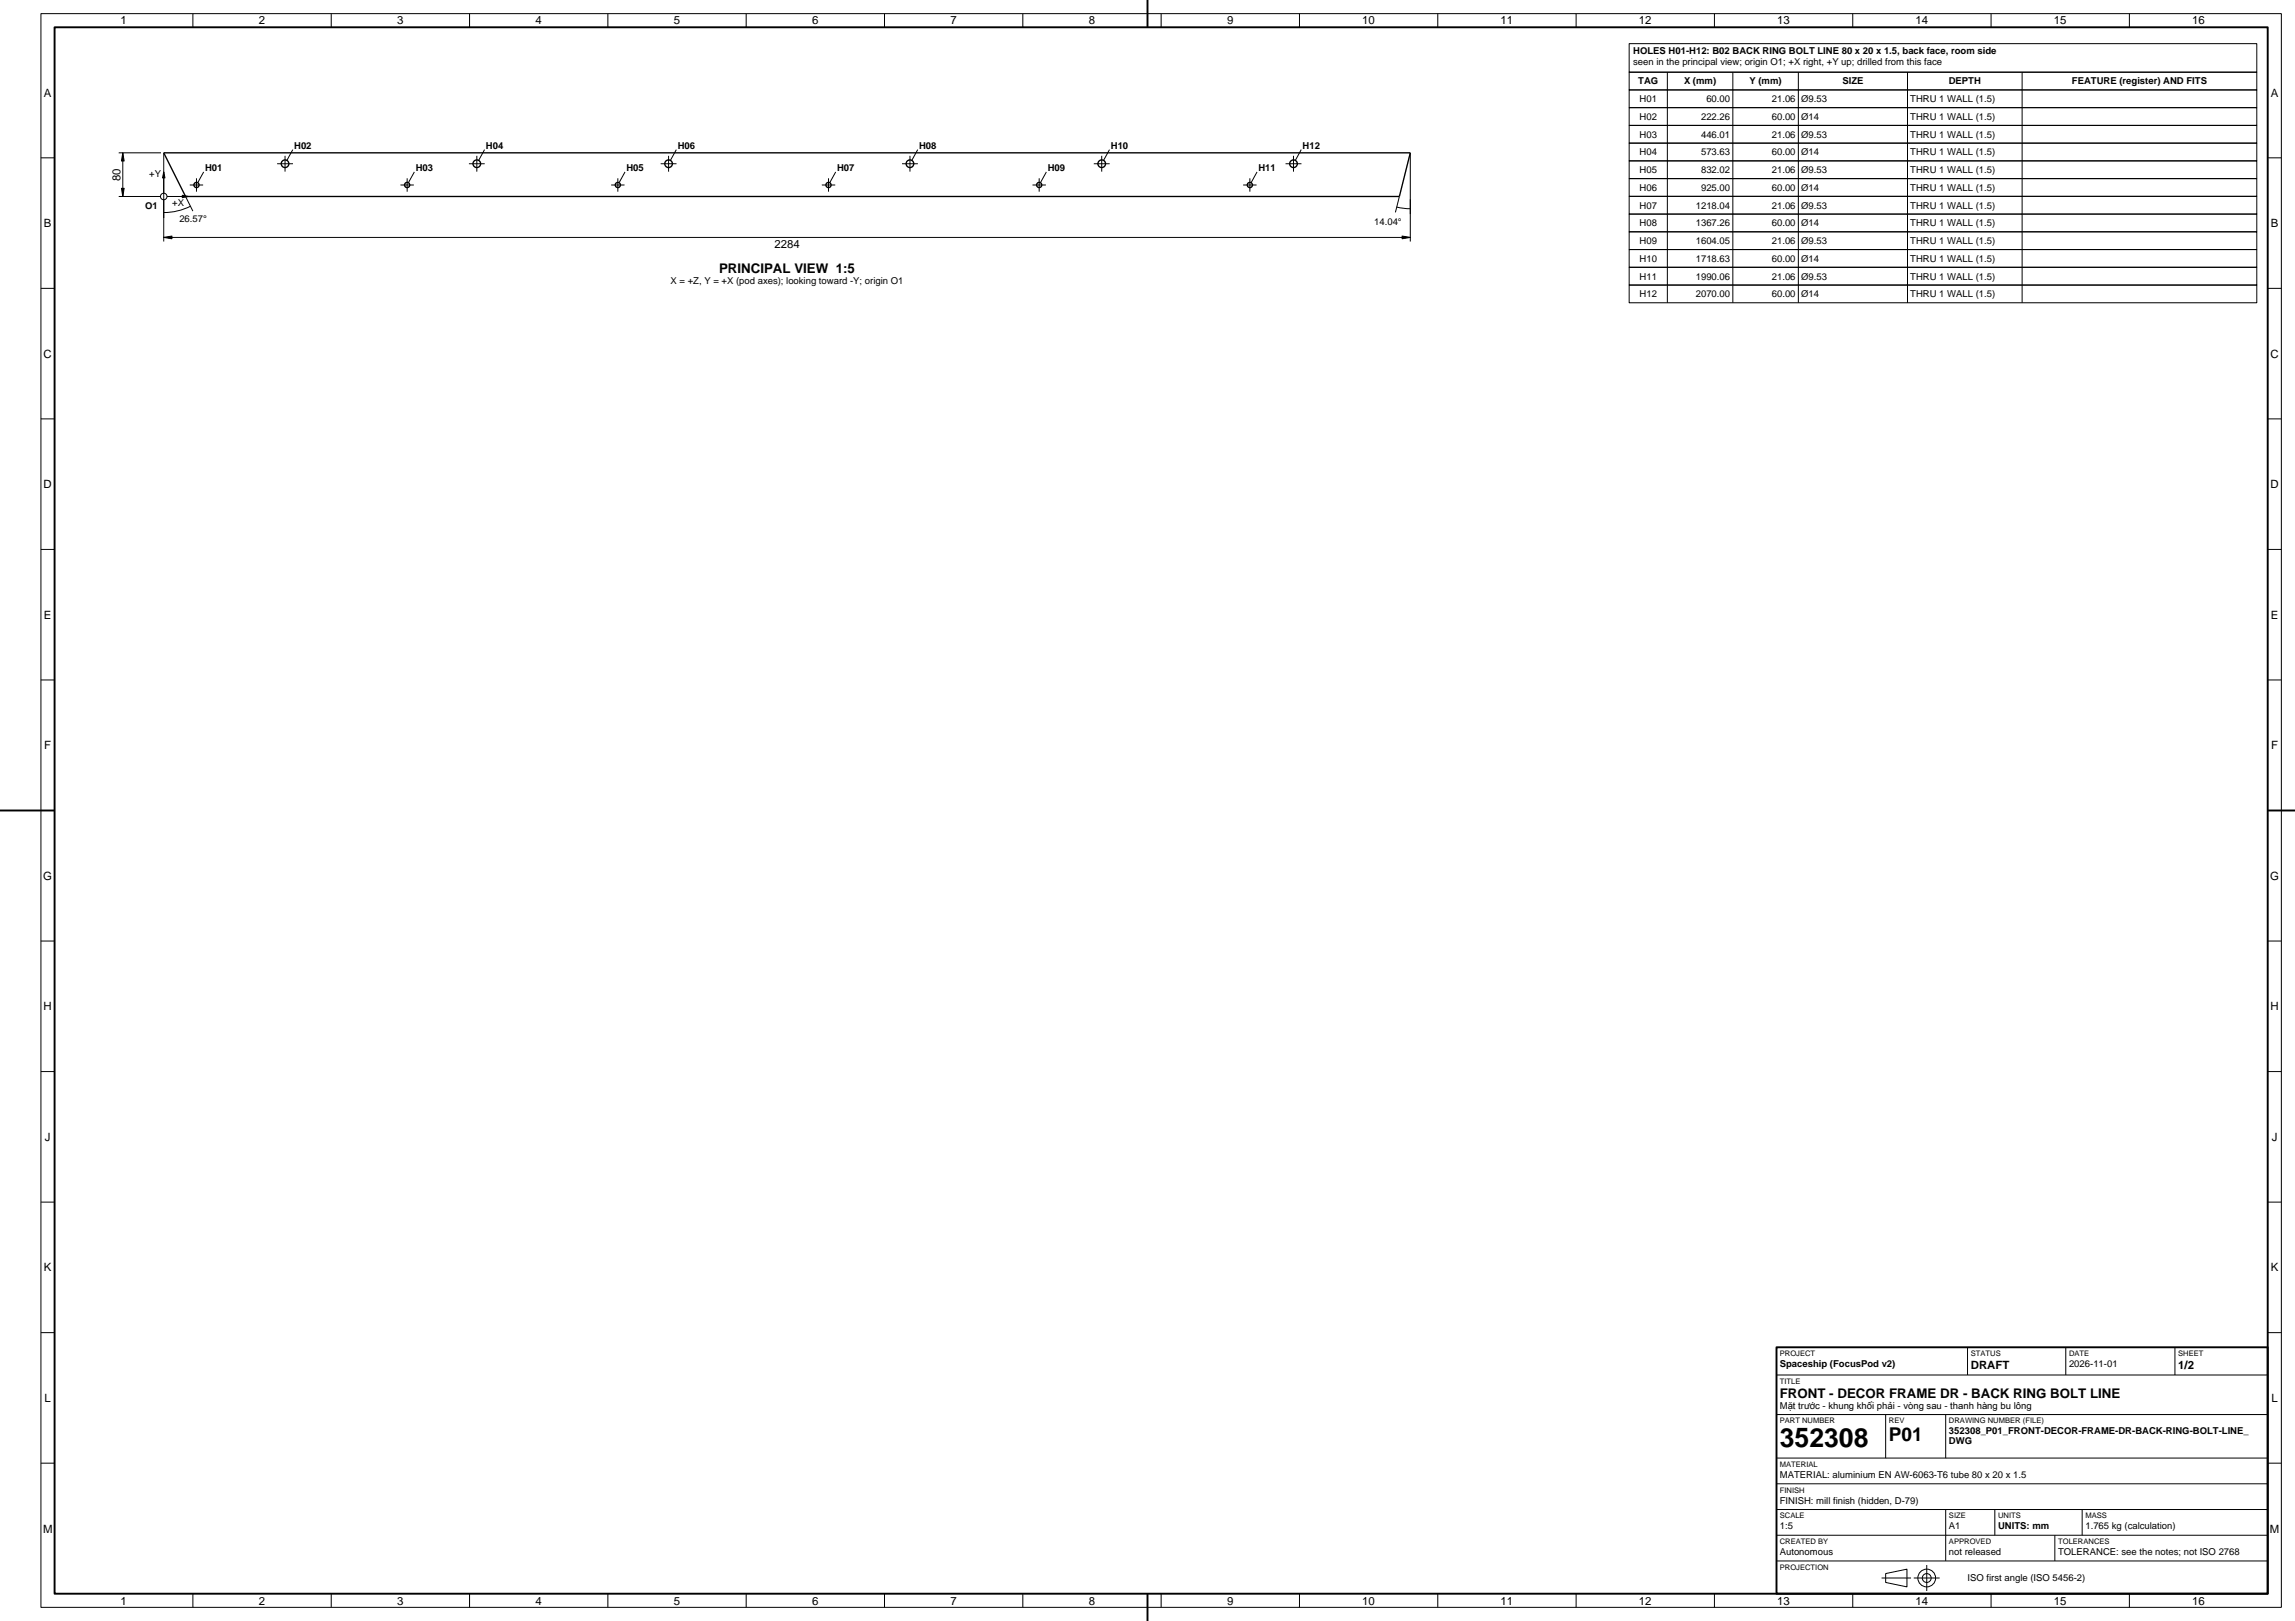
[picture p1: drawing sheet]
<svg xmlns="http://www.w3.org/2000/svg" width="841mm" height="594mm" viewBox="0 0 841 594" stroke-linecap="round" stroke-linejoin="round" font-family="sans-serif">
<defs><g id="words">
<text font-size="9.7" x="652.2" y="530.1">352308</text>
<text font-size="7" x="692.2" y="528.1">P01</text>
<g font-size="4.9">
<text x="263.5" y="100">PRINCIPAL VIEW 1:5</text>
<text x="652.2" y="512.1">FRONT - DECOR FRAME DR - BACK RING BOLT LINE</text>
</g>
<g font-size="4.2">
<text x="44.2" y="8.8">1</text>
<text x="94.9" y="8.8">2</text>
<text x="145.6" y="8.8">3</text>
<text x="196.2" y="8.8">4</text>
<text x="246.9" y="8.8">5</text>
<text x="297.6" y="8.8">6</text>
<text x="348.3" y="8.8">7</text>
<text x="399" y="8.8">8</text>
<text x="449.7" y="8.8">9</text>
<text x="499.2" y="8.8">10</text>
<text x="549.9" y="8.8">11</text>
<text x="600.6" y="8.8">12</text>
<text x="651.3" y="8.8">13</text>
<text x="702" y="8.8">14</text>
<text x="752.6" y="8.8">15</text>
<text x="803.3" y="8.8">16</text>
<text x="16.1" y="35.4">A</text>
<text x="832.1" y="35.4">A</text>
<text x="44.2" y="66.3" transform="rotate(-90 44.2 66.3)">80</text>
<text x="16.1" y="83.3">B</text>
<text x="832.1" y="83.3">B</text>
<text x="283.8" y="90.8">2284</text>
<text x="16" y="131.1">C</text>
<text x="832" y="131.1">C</text>
<text x="16" y="178.9">D</text>
<text x="832" y="178.9">D</text>
<text x="16.1" y="226.7">E</text>
<text x="832.1" y="226.7">E</text>
<text x="16.2" y="274.6">F</text>
<text x="832.2" y="274.6">F</text>
<text x="15.9" y="322.4">G</text>
<text x="831.9" y="322.4">G</text>
<text x="16" y="370.3">H</text>
<text x="832" y="370.3">H</text>
<text x="16.5" y="418.1">J</text>
<text x="832.5" y="418.1">J</text>
<text x="16.1" y="465.9">K</text>
<text x="832.1" y="465.9">K</text>
<text x="722.2" y="501.5">DRAFT</text>
<text x="798.2" y="501.5">1/2</text>
<text x="16.3" y="513.7">L</text>
<text x="832.3" y="513.7">L</text>
<text x="15.8" y="561.6">M</text>
<text x="831.8" y="561.6">M</text>
<text x="44.2" y="588.2">1</text>
<text x="94.9" y="588.2">2</text>
<text x="145.6" y="588.2">3</text>
<text x="196.2" y="588.2">4</text>
<text x="246.9" y="588.2">5</text>
<text x="297.6" y="588.2">6</text>
<text x="348.3" y="588.2">7</text>
<text x="399" y="588.2">8</text>
<text x="449.7" y="588.2">9</text>
<text x="499.2" y="588.2">10</text>
<text x="549.9" y="588.2">11</text>
<text x="600.6" y="588.2">12</text>
<text x="651.3" y="588.2">13</text>
<text x="702" y="588.2">14</text>
<text x="752.6" y="588.2">15</text>
<text x="803.3" y="588.2">16</text>
</g>
<g font-size="3.5">
<text x="598.5" y="19.7">HOLES H01-H12: B02 BACK RING BOLT LINE 80 x 20 x 1.5, back face, room side</text>
<text x="598.5" y="23.8">seen in the principal view; origin O1; +X right, +Y up; drilled from this face</text>
<text x="600.3" y="31">TAG</text>
<text x="617.1" y="31">X (mm)</text>
<text x="641.1" y="31">Y (mm)</text>
<text x="675.1" y="31">SIZE</text>
<text x="714.1" y="31">DEPTH</text>
<text x="759.2" y="31">FEATURE (register) AND FITS</text>
<text x="600.8" y="37.4">H01</text>
<text x="625.3" y="37.4">60.00</text>
<text x="649.3" y="37.4">21.06</text>
<text x="660" y="37.4">Ø9.53</text>
<text x="700" y="37.4">THRU 1 WALL (1.5)</text>
<text x="600.8" y="43.9">H02</text>
<text x="623.4" y="43.9">222.26</text>
<text x="649.3" y="43.9">60.00</text>
<text x="660" y="43.9">Ø14</text>
<text x="700" y="43.9">THRU 1 WALL (1.5)</text>
<text x="600.8" y="50.5">H03</text>
<text x="623.4" y="50.5">446.01</text>
<text x="649.3" y="50.5">21.06</text>
<text x="660" y="50.5">Ø9.53</text>
<text x="700" y="50.5">THRU 1 WALL (1.5)</text>
<text x="107.8" y="54.4">H02</text>
<text x="178.1" y="54.4">H04</text>
<text x="248.3" y="54.4">H06</text>
<text x="336.8" y="54.4">H08</text>
<text x="407.1" y="54.4">H10</text>
<text x="477.3" y="54.4">H12</text>
<text x="600.8" y="57">H04</text>
<text x="623.4" y="57">573.63</text>
<text x="649.3" y="57">60.00</text>
<text x="660" y="57">Ø14</text>
<text x="700" y="57">THRU 1 WALL (1.5)</text>
<text x="54.6" y="65">+Y</text>
<text x="75.1" y="62.6">H01</text>
<text x="152.3" y="62.6">H03</text>
<text x="229.5" y="62.6">H05</text>
<text x="306.7" y="62.6">H07</text>
<text x="383.9" y="62.6">H09</text>
<text x="461.1" y="62.6">H11</text>
<text x="600.8" y="63.5">H05</text>
<text x="623.4" y="63.5">832.02</text>
<text x="649.3" y="63.5">21.06</text>
<text x="660" y="63.5">Ø9.53</text>
<text x="700" y="63.5">THRU 1 WALL (1.5)</text>
<text x="600.8" y="69.9">H06</text>
<text x="623.4" y="69.9">925.00</text>
<text x="649.3" y="69.9">60.00</text>
<text x="660" y="69.9">Ø14</text>
<text x="700" y="69.9">THRU 1 WALL (1.5)</text>
<text x="53.2" y="76.7">O1</text>
<text x="63.1" y="75.5">+X</text>
<text x="600.8" y="76.4">H07</text>
<text x="621.4" y="76.4">1218.04</text>
<text x="649.3" y="76.4">21.06</text>
<text x="660" y="76.4">Ø9.53</text>
<text x="700" y="76.4">THRU 1 WALL (1.5)</text>
<text x="65.7" y="81.5">26.57°</text>
<text x="503.6" y="82.6">14.04°</text>
<text x="600.8" y="83">H08</text>
<text x="621.4" y="83">1367.26</text>
<text x="649.3" y="83">60.00</text>
<text x="660" y="83">Ø14</text>
<text x="700" y="83">THRU 1 WALL (1.5)</text>
<text x="600.8" y="89.5">H09</text>
<text x="621.4" y="89.5">1604.05</text>
<text x="649.3" y="89.5">21.06</text>
<text x="660" y="89.5">Ø9.53</text>
<text x="700" y="89.5">THRU 1 WALL (1.5)</text>
<text x="600.8" y="96">H10</text>
<text x="621.4" y="96">1718.63</text>
<text x="649.3" y="96">60.00</text>
<text x="660" y="96">Ø14</text>
<text x="700" y="96">THRU 1 WALL (1.5)</text>
<text x="245.7" y="104.2">X = +Z, Y = +X (pod axes); looking toward -Y; origin O1</text>
<text x="600.8" y="102.4">H11</text>
<text x="621.4" y="102.4">1990.06</text>
<text x="649.3" y="102.4">21.06</text>
<text x="660" y="102.4">Ø9.53</text>
<text x="700" y="102.4">THRU 1 WALL (1.5)</text>
<text x="600.8" y="108.9">H12</text>
<text x="621.4" y="108.9">2070.00</text>
<text x="649.3" y="108.9">60.00</text>
<text x="660" y="108.9">Ø14</text>
<text x="700" y="108.9">THRU 1 WALL (1.5)</text>
<text x="652.2" y="501">Spaceship (FocusPod v2)</text>
<text x="758.2" y="501">2026-11-01</text>
<text x="652.2" y="516.2">Mặt trước - khung khối phải - vòng sau - thanh hàng bu lông</text>
<text x="714.2" y="525.6">352308_P01_FRONT-DECOR-FRAME-DR-BACK-RING-BOLT-LINE_</text>
<text x="714.2" y="529.3">DWG</text>
<text x="652.2" y="541.6">MATERIAL: aluminium EN AW-6063-T6 tube 80 x 20 x 1.5</text>
<text x="652.2" y="551">FINISH: mill finish (hidden, D-79)</text>
<text x="652.2" y="560.4">1:5</text>
<text x="714.2" y="560.4">A1</text>
<text x="732.2" y="560.4">UNITS: mm</text>
<text x="764.2" y="560.4">1.765 kg (calculation)</text>
<text x="652.2" y="569.9">Autonomous</text>
<text x="714.2" y="569.9">not released</text>
<text x="754.2" y="569.9">TOLERANCE: see the notes; not ISO 2768</text>
<text x="721" y="579.2">ISO first angle (ISO 5456-2)</text>
</g>
<g font-size="2.8">
<text x="652.2" y="496.9">PROJECT</text>
<text x="722.2" y="496.9">STATUS</text>
<text x="758.2" y="496.9">DATE</text>
<text x="798.2" y="496.9">SHEET</text>
<text x="652.2" y="507">TITLE</text>
<text x="652.2" y="521.6">PART NUMBER</text>
<text x="692.2" y="521.6">REV</text>
<text x="714.2" y="521.6">DRAWING NUMBER (FILE)</text>
<text x="652.2" y="537.5">MATERIAL</text>
<text x="652.2" y="546.9">FINISH</text>
<text x="652.2" y="556.3">SCALE</text>
<text x="714.2" y="556.3">SIZE</text>
<text x="732.2" y="556.3">UNITS</text>
<text x="764.2" y="556.3">MASS</text>
<text x="652.2" y="565.8">CREATED BY</text>
<text x="714.2" y="565.8">APPROVED</text>
<text x="754.2" y="565.8">TOLERANCES</text>
<text x="652.2" y="575.2">PROJECTION</text>
</g>
</g></defs>
<g fill="none" stroke="#000" stroke-width=".5">
<path d="M60 56h456.8l-4 16h-444.8z"/>
<circle cx="104.5" cy="60" r="1.4"/>
<circle cx="174.7" cy="60" r="1.4"/>
<circle cx="245" cy="60" r="1.4"/>
<circle cx="333.5" cy="60" r="1.4"/>
<circle cx="403.7" cy="60" r="1.4"/>
<circle cx="474" cy="60" r="1.4"/>
<circle cx="72" cy="67.8" r=".95"/>
<circle cx="149.2" cy="67.8" r=".95"/>
<circle cx="226.4" cy="67.8" r=".95"/>
<circle cx="303.6" cy="67.8" r=".95"/>
<circle cx="380.8" cy="67.8" r=".95"/>
<circle cx="458" cy="67.8" r=".95"/>
</g>
<g fill="none" stroke="#000" stroke-width=".37">
<path d="M15 5h821v584h-821zM70.7 5v5M121.4 5v5M172.1 5v5M222.7 5v5M273.4 5v5M324.1 5v5M374.8 5v5M425.5 5v5M476.2 5v5M526.9 5v5M577.6 5v5"/>
<path d="M597 16h230v10.4h-230zM628.2 5v5M678.9 5v5M729.6 5v5M780.3 5v5M597 26.5h230v6.5h-230zM597 33h230v6.5h-230zM597 39.5h230v6.4h-230zM611 26.4v84.5M635 26.4v84.5M659 26.4v84.5M699 26.4v84.5"/>
<path d="M741 26.4v84.5M15 57.8h5M43.5 56h15.5M45 56v16M60 56v32.5M101.6 60h5.8M104.5 57.1v5.8M107.3 54.8l-2.2 4M171.8 60h5.8M174.7 57.1v5.8M177.6 54.8l-2.2 4M242.1 60h5.8"/>
<path d="M245 57.1v5.8M247.8 54.8l-2.1 4M330.6 60h5.8M333.5 57.1v5.8M336.3 54.8l-2.2 4M400.8 60h5.8M403.7 57.1v5.8M406.6 54.8l-2.2 4M471.1 60h5.8M474 57.1v5.8M476.8 54.8l-2.1 4M516.8 56v32.5"/>
<path d="M597 45.9h230v6.5h-230zM597 52.4h230v6.5h-230zM597 59h230v6.5h-230zM831 57.8h5M43.5 72h15.5M61.2 72h7.8M68 72l2.7 5.4M69.5 67.8h5M69.8 75.6a21.9 21.9 0 0 1-9.8 2.3M72 65.3v4.9M74.6 63l-2.1 4M146.7 67.8h5"/>
<path d="M149.2 65.3v4.9M151.8 63l-2.1 4M224 67.8h4.9M226.4 65.3v4.9M229 63l-2.1 4M301.2 67.8h4.9M303.6 65.3v4.9M306.2 63l-2.1 4M378.4 67.8h4.9M380.8 65.3v4.9M383.4 63l-2.1 4M455.6 67.8h4.9"/>
<path d="M458 65.3v4.9M460.6 63l-2.1 4M511.8 75.9l5 .6M512.8 72l-1.5 5.8M597 65.5h230v6.5h-230zM597 72h230v6.4h-230zM597 78.4h230v6.5h-230zM60 87h456.8M597 84.9h230v6.5h-230zM597 91.5h230v6.5h-230zM597 98h230v6.4h-230zM15 105.7h5"/>
<path d="M597 104.4h230v6.5h-230zM831 105.7h5M15 153.5h5M831 153.5h5M15 201.3h5M831 201.3h5M15 249.2h5M831 249.2h5M15 297h5M831 297h5M15 344.8h5M831 344.8h5"/>
<path d="M15 392.7h5M831 392.7h5M15 440.5h5M831 440.5h5M15 488.3h5M721 493.7v10.1M757 493.7v10.1M797 493.7v10.1M831 488.3h5M651 503.8h180M651 518.4h180M691 518.4v15.9"/>
<path d="M713 518.4v15.9M15 536.2h5M651 534.3h180M831 536.2h5M651 543.7h180M651 553.2h180M713 553.2v18.8M731 553.2v9.4M763 553.2v9.4M651 562.6h180M651 572h180M691 576.6l7.8-1.6v6.5l-7.8-1.6z"/>
<path d="M753 562.6v9.4M70.7 584v5M121.4 584v5M172.1 584v5M222.7 584v5M273.4 584v5M324.1 584v5M374.8 584v5M425.5 584v5M476.2 584v5M526.9 584v5M577.6 584v5"/>
<path d="M628.2 584v5M678.9 584v5M729.6 584v5M780.3 584v5"/>
<circle cx="60" cy="72" r="1.2"/>
<circle cx="706" cy="578.2" r="3.3"/>
<circle cx="706" cy="578.2" r="1.63"/>
</g>
<path d="M45 56l.5 3h-1zM44.5 69h1l-.5 3zM60 63l.4 2.2h-.9zM66.8 71.5l2.2 .5-2.2 .5zM60 87l3-.5v1zM513.8 86.5l3 .5-3 .5z" fill="#000" stroke="#000" stroke-width=".37"/>
<path d="M20 10h811v574h-811zM420.5 0v10M0 297h20M831 297h10M651 493.7h180v90.3h-180zM420.5 584v10" fill="none" stroke="#000" stroke-width=".7" stroke-linecap="butt"/>
<path d="M689.5 578.3h10.8M701.3 578.3h9.5M706.1 583v-9.5" fill="none" stroke="#000" stroke-width=".37" stroke-dasharray="12 1.5 1 1.5" stroke-linecap="butt"/>
<use href="#words"/>
</svg>
